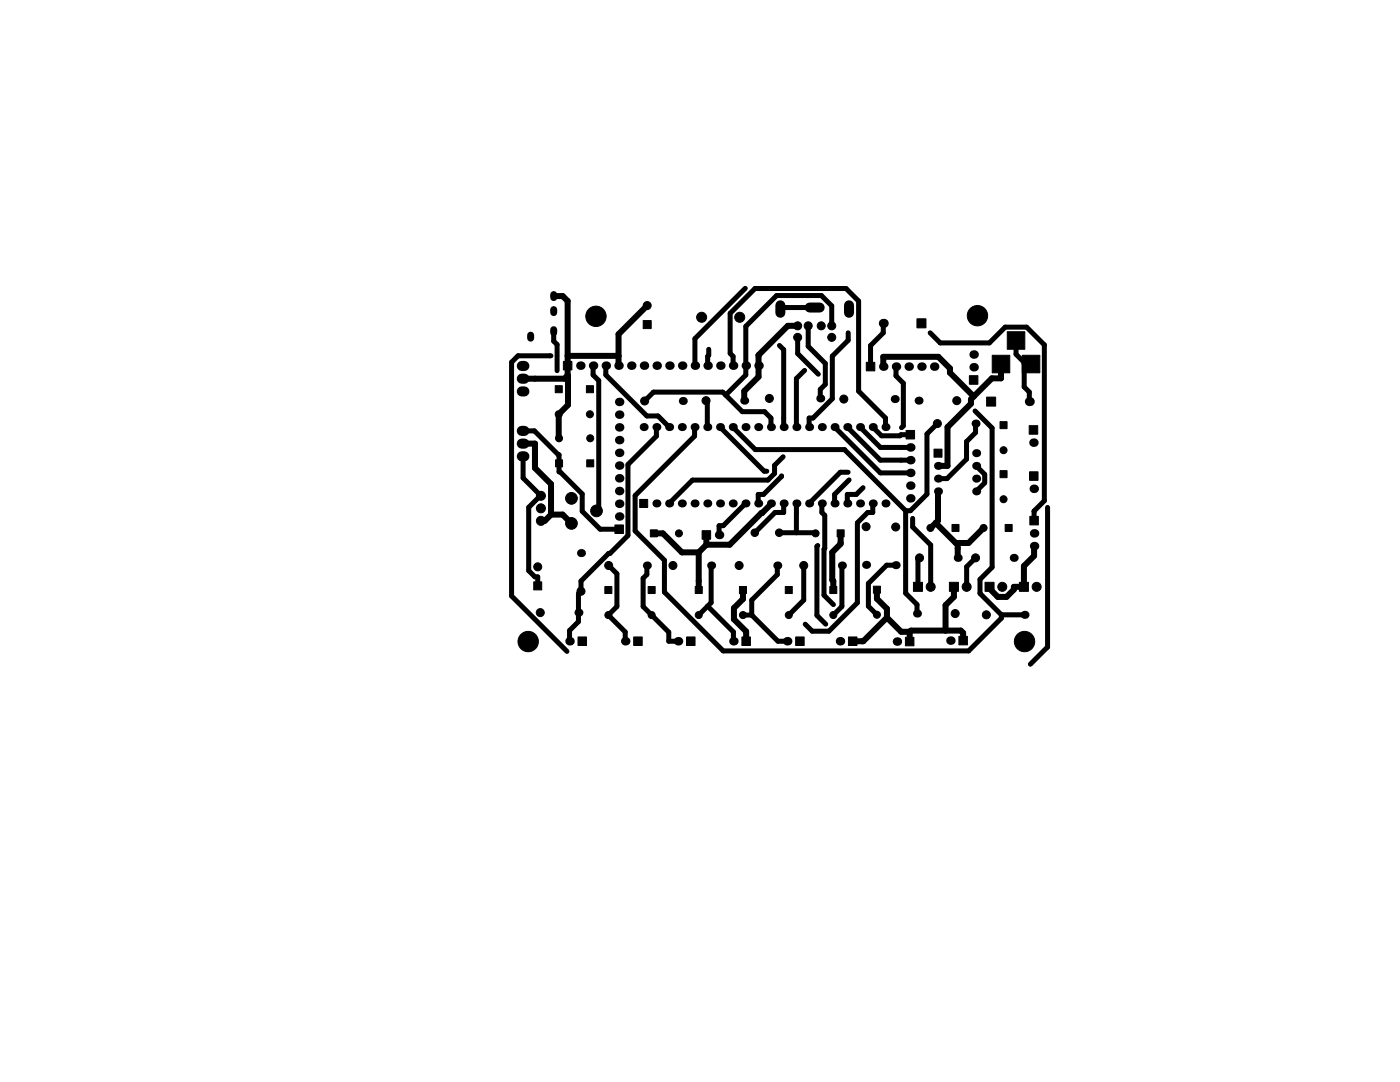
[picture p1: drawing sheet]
<svg xmlns="http://www.w3.org/2000/svg" width="279mm" height="216mm" viewBox="0 0 279 216" stroke-linecap="round" stroke-linejoin="round" font-family="sans-serif">
<path d="M104.1 75.6h.5M104.1 78.1h.5M104.1 73h.5M155.7 60.9v1.5M161.6 61.4h2M169.4 60.9v1.5M104.1 88.5h.5M104.1 91.1h.5M104.1 86h.5" fill="none" stroke="#000" stroke-width="2"/>
<g fill="#000" stroke="#000" stroke-width=".2">
<path d="M110.8 77h1.4v1.4h-1.4zM112.4 72.1h1.7v1.7h-1.7zM117 77h1.4v1.4h-1.4zM128.4 64h1.6v1.6h-1.6zM172.9 72.3h1.7v1.7h-1.7zM183 63.6h1.8v1.8h-1.8zM193.5 75h1.7v1.7h-1.7zM198 70.9h3.5v3.5h-3.5zM201 66.2h3.5v3.5h-3.5zM204 70.9h3.5v3.5h-3.5zM110.9 91.8h1.4v1.4h-1.4zM117.1 91.8h1.4v1.4h-1.4z"/>
<path d="M180.8 85.9h1.7v1.7h-1.7zM186.4 89.6h1.6v1.6h-1.6zM196.9 79.2h1.8v1.8h-1.8zM199.6 84.1h1.4v1.4h-1.4zM199.6 93.9h1.4v1.4h-1.4zM205.4 84.9h1.7v1.7h-1.7zM205.5 94.1h1.7v1.7h-1.7zM106.5 116.1h1.6v1.6h-1.6zM120.7 117h1.4v1.4h-1.4zM122.7 104.8h1.7v1.6h-1.7zM127.7 99.7h1.6v1.6h-1.6zM129.3 117h1.4v1.4h-1.4z"/>
<path d="M129.8 105.7h1.4v1.4h-1.4zM138.7 117h1.4v1.4h-1.4zM140.1 105.9h1.7v1.7h-1.7zM147.6 117h1.4v1.4h-1.4zM156.7 117h1.4v1.4h-1.4zM165.6 117h1.4v1.4h-1.4zM167.1 105.7h1.4v1.4h-1.4zM174.3 117h1.4v1.4h-1.4zM182.3 116.2h1.8v1.8h-1.8zM189.5 116.2h1.8v1.8h-1.8zM190 104.6h1.4v1.4h-1.4zM196.6 116.2h1.8v1.8h-1.8z"/>
<path d="M200.6 104.6h1.4v1.4h-1.4zM203.4 116.2h1.8v1.8h-1.8zM205.5 103h1.7v1.7h-1.7zM115.4 127.1h1.7v1.7h-1.7zM126.5 127.1h1.7v1.7h-1.7zM137 127.1h1.7v1.7h-1.7zM148.1 127.1h1.7v1.7h-1.7zM158.8 127.1h1.7v1.7h-1.7zM169.3 127.1h1.7v1.7h-1.7zM180.7 127.2h1.7v1.7h-1.7zM191.4 127h1.7v1.7h-1.7z"/>
<circle cx="148.7" cy="57.5" r=".3"/>
<circle cx="109.8" cy="71" r=".3"/>
<circle cx="111.2" cy="74" r=".3"/>
<circle cx="118.9" cy="63.1" r="2.03"/>
<circle cx="129.2" cy="61" r=".8"/>
<circle cx="140" cy="63.3" r="1"/>
<circle cx="140.9" cy="79.9" r=".8"/>
<circle cx="141.4" cy="69.7" r=".3"/>
<circle cx="147.6" cy="63.3" r="1"/>
<circle cx="153.5" cy="79.5" r=".8"/>
<circle cx="155.6" cy="68.9" r=".3"/>
<circle cx="159.2" cy="65" r=".8"/>
<circle cx="159.2" cy="67.3" r=".8"/>
<circle cx="160.6" cy="73.9" r=".3"/>
<circle cx="161.3" cy="65" r=".8"/>
<circle cx="163.3" cy="74.7" r=".3"/>
<circle cx="163.9" cy="65" r=".8"/>
<circle cx="166" cy="65" r=".8"/>
<circle cx="166" cy="67.3" r=".8"/>
<circle cx="168.4" cy="79.6" r=".8"/>
<circle cx="169.3" cy="66.4" r=".3"/>
<circle cx="185.6" cy="66.4" r=".3"/>
<circle cx="190.9" cy="79.9" r=".8"/>
<circle cx="195.1" cy="63" r="2.03"/>
<circle cx="107.9" cy="98.9" r=".9"/>
<circle cx="111.5" cy="82.7" r=".7"/>
<circle cx="111.6" cy="87.5" r=".7"/>
<circle cx="114" cy="99.4" r="1.17"/>
<circle cx="117.7" cy="82.7" r=".7"/>
<circle cx="117.8" cy="87.5" r=".7"/>
<circle cx="128.7" cy="80" r=".8"/>
<circle cx="153" cy="94" r=".3"/>
<circle cx="156" cy="95" r=".3"/>
<circle cx="156.3" cy="91.1" r=".3"/>
<circle cx="169.3" cy="94.2" r=".3"/>
<circle cx="169.5" cy="95.8" r=".3"/>
<circle cx="172.2" cy="97.3" r=".3"/>
<circle cx="179.9" cy="85.3" r=".3"/>
<circle cx="187.1" cy="84.5" r=".8"/>
<circle cx="194.6" cy="82" r=".3"/>
<circle cx="200.3" cy="99.6" r=".7"/>
<circle cx="200.3" cy="89.8" r=".7"/>
<circle cx="107.3" cy="113.1" r=".8"/>
<circle cx="107.9" cy="103.9" r=".9"/>
<circle cx="108" cy="101.4" r=".9"/>
<circle cx="114" cy="104.4" r="1.17"/>
<circle cx="116" cy="118" r=".8"/>
<circle cx="119" cy="101.9" r="1.17"/>
<circle cx="121.5" cy="112.8" r=".8"/>
<circle cx="134.3" cy="112.8" r=".8"/>
<circle cx="135.5" cy="106.4" r=".7"/>
<circle cx="147.5" cy="112.8" r=".8"/>
<circle cx="150.6" cy="106.3" r=".75"/>
<circle cx="155.5" cy="106.3" r=".75"/>
<circle cx="160.4" cy="112.8" r=".8"/>
<circle cx="162.8" cy="106.4" r=".7"/>
<circle cx="163.2" cy="108.9" r=".3"/>
<circle cx="172.8" cy="105.1" r=".8"/>
<circle cx="178.8" cy="105.2" r=".8"/>
<circle cx="182.1" cy="103.4" r=".3"/>
<circle cx="183.5" cy="111.3" r=".8"/>
<circle cx="185.7" cy="105.3" r=".7"/>
<circle cx="185.7" cy="117.1" r=".9"/>
<circle cx="192.9" cy="117.1" r=".9"/>
<circle cx="194.7" cy="111.3" r=".8"/>
<circle cx="196.3" cy="105.3" r=".7"/>
<circle cx="200" cy="117.1" r=".9"/>
<circle cx="206.9" cy="117.1" r=".9"/>
<circle cx="209.1" cy="101.3" r=".3"/>
<circle cx="105.4" cy="128" r="2.03"/>
<circle cx="107.8" cy="122.2" r=".8"/>
<circle cx="113.1" cy="130" r=".3"/>
<circle cx="121.4" cy="122.7" r=".7"/>
<circle cx="130" cy="122.7" r=".7"/>
<circle cx="139.4" cy="122.7" r=".7"/>
<circle cx="148.3" cy="122.7" r=".7"/>
<circle cx="157.4" cy="122.7" r=".7"/>
<circle cx="160.7" cy="124.5" r=".3"/>
<circle cx="164.8" cy="124.5" r=".3"/>
<circle cx="166.3" cy="122.7" r=".7"/>
<circle cx="166.3" cy="120.6" r=".3"/>
<circle cx="175" cy="122.7" r=".7"/>
<circle cx="190.6" cy="122.4" r=".8"/>
<circle cx="196.8" cy="122.7" r=".8"/>
<circle cx="204.5" cy="128" r="2.03"/>
<circle cx="205.6" cy="132.5" r=".3"/>
</g>
<g fill="#000">
<circle cx="109.8" cy="71" r=".5"/>
<circle cx="115.8" cy="73" r=".85"/>
<circle cx="118.4" cy="73" r=".85"/>
<circle cx="120.9" cy="73" r=".85"/>
<circle cx="123.4" cy="73" r=".85"/>
<circle cx="126" cy="73" r=".85"/>
<circle cx="128.5" cy="73" r=".85"/>
<circle cx="131.1" cy="73" r=".85"/>
<circle cx="133.6" cy="73" r=".85"/>
<circle cx="136.1" cy="73" r=".85"/>
<circle cx="138.7" cy="73" r=".85"/>
<circle cx="141.2" cy="73" r=".85"/>
<circle cx="143.8" cy="73" r=".85"/>
<circle cx="146.3" cy="73" r=".85"/>
<circle cx="148.5" cy="79.9" r=".8"/>
<circle cx="148.8" cy="73" r=".85"/>
<circle cx="151.4" cy="73" r=".85"/>
<circle cx="163.7" cy="79.5" r=".8"/>
<circle cx="176.3" cy="64.5" r=".9"/>
<circle cx="176.3" cy="73.2" r=".85"/>
<circle cx="178.6" cy="79.6" r=".8"/>
<circle cx="178.8" cy="73.2" r=".85"/>
<circle cx="181.4" cy="73.2" r=".85"/>
<circle cx="183.3" cy="79.9" r=".8"/>
<circle cx="183.9" cy="73.2" r=".85"/>
<circle cx="186.4" cy="73.2" r=".85"/>
<circle cx="194.3" cy="73.3" r=".85"/>
<circle cx="194.3" cy="70.7" r=".85"/>
<circle cx="123.6" cy="98" r=".85"/>
<circle cx="123.6" cy="95.4" r=".85"/>
<circle cx="123.6" cy="92.9" r=".85"/>
<circle cx="123.6" cy="90.4" r=".85"/>
<circle cx="123.6" cy="87.8" r=".85"/>
<circle cx="123.6" cy="85.3" r=".85"/>
<circle cx="123.6" cy="82.7" r=".85"/>
<circle cx="123.6" cy="80.2" r=".85"/>
<circle cx="128.5" cy="85.2" r=".8"/>
<circle cx="131" cy="85.2" r=".8"/>
<circle cx="133.5" cy="85.2" r=".8"/>
<circle cx="136.1" cy="85.2" r=".8"/>
<circle cx="136.3" cy="80" r=".8"/>
<circle cx="138.6" cy="85.2" r=".8"/>
<circle cx="141.2" cy="85.2" r=".8"/>
<circle cx="143.7" cy="85.2" r=".8"/>
<circle cx="146.2" cy="85.2" r=".8"/>
<circle cx="148.8" cy="85.2" r=".8"/>
<circle cx="151.3" cy="85.2" r=".8"/>
<circle cx="153.9" cy="85.2" r=".8"/>
<circle cx="156.4" cy="85.2" r=".8"/>
<circle cx="158.9" cy="85.2" r=".8"/>
<circle cx="161.5" cy="85.2" r=".8"/>
<circle cx="164" cy="85.2" r=".8"/>
<circle cx="166.6" cy="85.2" r=".8"/>
<circle cx="169.1" cy="85.2" r=".8"/>
<circle cx="171.6" cy="85.2" r=".8"/>
<circle cx="174.2" cy="85.2" r=".8"/>
<circle cx="176.7" cy="85.2" r=".8"/>
<circle cx="181.7" cy="91.8" r=".85"/>
<circle cx="181.7" cy="94.4" r=".85"/>
<circle cx="181.7" cy="96.9" r=".85"/>
<circle cx="181.7" cy="99.4" r=".85"/>
<circle cx="181.7" cy="89.3" r=".85"/>
<circle cx="187.2" cy="93" r=".8"/>
<circle cx="187.2" cy="98" r=".8"/>
<circle cx="187.2" cy="95.5" r=".8"/>
<circle cx="194.7" cy="84.5" r=".8"/>
<circle cx="194.8" cy="93" r=".8"/>
<circle cx="194.8" cy="98" r=".8"/>
<circle cx="194.8" cy="95.5" r=".8"/>
<circle cx="194.8" cy="90.4" r=".8"/>
<circle cx="205.4" cy="80.1" r=".9"/>
<circle cx="206.2" cy="88.3" r=".85"/>
<circle cx="206.3" cy="97.5" r=".85"/>
<circle cx="116" cy="110.4" r=".8"/>
<circle cx="123.6" cy="103.1" r=".85"/>
<circle cx="123.6" cy="100.5" r=".85"/>
<circle cx="129.1" cy="112.8" r=".8"/>
<circle cx="131" cy="100.5" r=".8"/>
<circle cx="133.5" cy="100.5" r=".8"/>
<circle cx="136.1" cy="100.5" r=".8"/>
<circle cx="138.6" cy="100.5" r=".8"/>
<circle cx="141.2" cy="100.5" r=".8"/>
<circle cx="141.9" cy="112.8" r=".8"/>
<circle cx="143.5" cy="106.7" r=".85"/>
<circle cx="143.7" cy="100.5" r=".8"/>
<circle cx="146.2" cy="100.5" r=".8"/>
<circle cx="148.8" cy="100.5" r=".8"/>
<circle cx="151.3" cy="100.5" r=".8"/>
<circle cx="153.9" cy="100.5" r=".8"/>
<circle cx="155.1" cy="112.8" r=".8"/>
<circle cx="156.4" cy="100.5" r=".8"/>
<circle cx="158.9" cy="100.5" r=".8"/>
<circle cx="161.5" cy="100.5" r=".8"/>
<circle cx="164" cy="100.5" r=".8"/>
<circle cx="166.6" cy="100.5" r=".8"/>
<circle cx="168" cy="112.8" r=".8"/>
<circle cx="169.1" cy="100.5" r=".8"/>
<circle cx="171.6" cy="100.5" r=".8"/>
<circle cx="172.8" cy="112.7" r=".8"/>
<circle cx="174.2" cy="100.5" r=".8"/>
<circle cx="176.7" cy="100.5" r=".8"/>
<circle cx="178.8" cy="112.8" r=".8"/>
<circle cx="191.1" cy="111.3" r=".8"/>
<circle cx="202.3" cy="111.3" r=".8"/>
<circle cx="206.4" cy="106.4" r=".85"/>
<circle cx="206.4" cy="109" r=".85"/>
<circle cx="113.7" cy="128" r=".85"/>
<circle cx="115.4" cy="122.2" r=".8"/>
<circle cx="124.8" cy="128" r=".85"/>
<circle cx="135.3" cy="128" r=".85"/>
<circle cx="146.4" cy="128" r=".85"/>
<circle cx="157.1" cy="128" r=".85"/>
<circle cx="167.6" cy="128" r=".85"/>
<circle cx="179" cy="128" r=".85"/>
<circle cx="183" cy="122.4" r=".8"/>
<circle cx="189.7" cy="127.8" r=".85"/>
<circle cx="204.5" cy="122.7" r=".8"/>
</g>
<path d="M110.5 58.8v.6M105.9 66.9v.6M110.5 61.8v.6M110.5 65.8v.6" fill="none" stroke="#000" stroke-width="1.4"/>
<g fill="none" stroke="#000" stroke-width="1">
<path d="M148.7 57.5l-10 10.1v5.4M109.8 71h-6.4l-1.3 1.3v46.6l11 11.1M110.5 66.1v2l.7 .7v5.2M118.4 73v1.8l1.1 1.1v25.6l-.5 .4M120.9 73v1.8l8.2 8.2h2.2l2.2 2.2M140.9 79.9l.3 .3v5M141.4 69.7v1.2l-.2 .2v1.9M146.3 73v-1.9l-.6-.6v-8l5-4.9h18.1l2.6 2.5v18l5.3 5.3v1.8M155.6 68.9l.8 .9v15.4M159.2 67.3v3.3l4.1 4.1M160.6 73.9l-1.7 1.6v9.7M161.3 65v4.1l3.4 3.4v4.2l-1 1v1.8"/>
<path d="M162.6 61.4h-6.6l-.3 .3M166 65v-4l-2.1-2h-8.9l-6.2 6.1v9.7l-4 4M169.3 66.4v1.5l-3.2 3.2v8.5l-3.8 3.8h-.8v1.8M176.3 64.5v1.9l-2.6 2.6v4.2M178.8 73.2v1.8l1.5 1.5v8.5l-.4 .3M185.6 66.4l2 2h9.9l3.1-3.1h4.3l3.5 3.5v31.1l-2 2.1v1.9M202.8 67.9v2.8l1.6 1.6v4.9l1 1v1.9M204.4 72.6h1.4M104.4 86h2.3l4.9 4.8v3.4h.2l4.4 4.4v3.4l3.6 3.6h3.8M104.4 91.1v4.3l3.5 3.5M107.9 98.9l-2.4 2.3v12.7l1.3 1.2h.5v1.8M128.7 80l1.7-1.8h13.8l3.9 3.9h4.5l1.3 1.3v1.8"/>
<path d="M131 85.2v1.8l-5.7 5.7v14.2l-3.5 3.5h-.3l-5.5 5.5v2.1l-.6 .5v5.5l-1.7 1.8v2.2M138.6 85.2v1.8l-11.8 11.9v7l5.8 5.9v6.4l11.7 11.7h49l6.5-6.6v-.6M143.7 85.2l8.8 8.8h.5M146.2 85.2l4.5 4.5h17.8l12.2 12.2M156 95l-3.6 3.7h-1.1v1.8M156.3 91.1l-1.7 1.8v1.6l-1.3 1.3h-15.1l-4.7 4.7M166.6 85.2l9.1 9.2h6M169.1 85.2l6.6 6.6h6M169.3 94.2h-1.6l-6.2 6.3M169.5 95.8l-2.9 2.9v1.8M171.6 85.2l4.1 4.1h6M172.2 97.3l-1.3 1.4h-1.8v1.8"/>
<path d="M174.2 85.2l1.7 1.8h3.7l.2-.3h1.9M187.1 84.5l-2.1 2.1v12l-3.3 3.3h-1M194.6 82l3.4 3.4v27.8l-2.4 2.4v2.8l4.2 4.3M194.7 84.5v1.8l-1.8 1.8v3.5l-3.9 3.9h-1.8M194.8 93l1.7 1.7v1.6l-1.7 1.7M121.5 112.8l1.6 1.7v6.5l-1.7 1.7M129.1 112.8v1.8l-.8 .8v5.6l5.2 5.1v1.9h1.8M141.9 112.8v7.5l-2.5 2.4M148.8 100.5l-4.5 4.4h-.8v1.8M155.1 112.8v1.8l-5.1 5.1v3M155.5 106.3h7.1l.2 .1M156.4 100.5v1.8h-1.7l-4.1 4"/>
<path d="M158.9 100.5v5.8M160.4 112.8v6.9l-3 3M163.2 108.9l-.2 .1v13.8l1.8 1.7M164 100.5v1.8l.6 .5-.2 16 1.9 1.8M168 112.8v8.2l-1.7 1.7M174.2 100.5v1.8h-1l-2.1 2v16l-5.7 5.6h-3.3l-1.4-1.4M178.8 112.8h-1.8l-3.7 3.6v4.6l1.7 1.7M180.7 101.9v16.5l2.3 2.2v1.8M182.1 103.4v1.7l3.6 3.6v8.4M183.5 111.3l-.3 .3v5.5M194.7 111.3l-1.8 1.8v4M209.1 101.3v27.8l-3.5 3.4"/>
<path d="M121.4 122.7l3.4 3.4v1.9M121.4 122.7h.1M141.2 121l5.2 5.1v1.9M148.3 122.7h1.7M150 122.7l5.2 5.3h1.9M199.8 122.7h4.7"/>
</g>
<g fill="none" stroke="#000" stroke-width="1.2">
<path d="M110.5 59.1h1.8l1 1v14.8M113.3 74.9l.1 5.9-1.9 1.9 .1 4.8M113.3 74.9l-.7 .7h-8.2M113.3 71h10.1M129.2 61l-5.8 5.7v6.3M159.2 65h-2l-5.8 5.9v4.3l-2.9 2.8v1.9M176.3 73.2v-2h11l2.3 2.3v.9l4.7 4.7M199.8 72.6v2.9h-1.9l-4.1 4.2v.9l-4.7 4.6v7.8h-1.9M104.4 88.5h2.4v4.9l3.2 3.2v6.1M187.2 98v5.9l-1.5 1.4M110 102.7l-1.3 1.2h-.8M110 102.7h2.3l1.7 1.7"/>
<path d="M130.5 106.4h1.8l3.8 3.8h3.3M139.4 110.2v7.5M141 106.7v2M141 108.7l-1.6 1.5M148.3 117.7v1.8l-1.8 1.8v2.3l2.4 2.4v2M153.9 100.5v.1l-1.8 1.8h-.1l-6.4 6.3h-4.6M167.8 106.4v2.1l-1.7 1.7v5.5l.2 .2v1.8M175 117.7v1.8l2 2v1.7M186.7 104.4l4 3.9h2.6l3-3M190.4 117.1v2l-1.7 1.7v5M191.1 108.3v3M206.4 109v1.9l-2.1 2v4.2h-2v.5l-1.4 1.5h-1.8l-1.6-1.6v-.4"/>
<path d="M177 123.2l-4.7 4.8h-2.1M177 123.2l2.8 2.9h1.7M181.5 126.1v1.9M181.5 126.1l.3-.3h9.9l.5 .5v1.5"/>
</g>
</svg>
